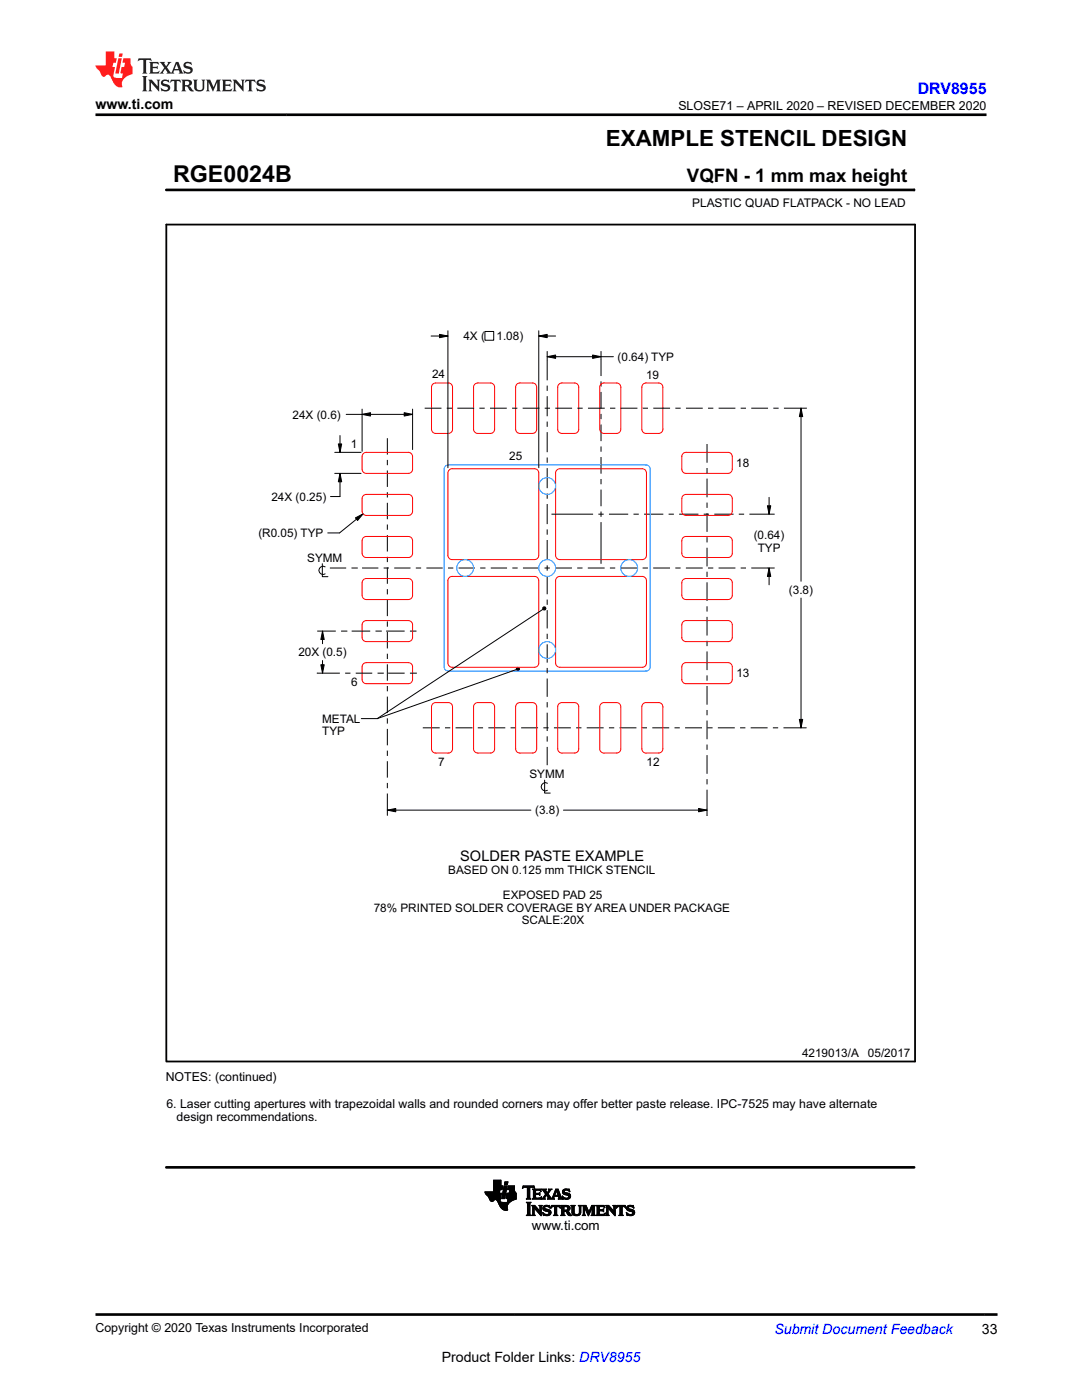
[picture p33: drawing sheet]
<svg xmlns="http://www.w3.org/2000/svg" width="216mm" height="279mm" viewBox="0 0 216 279" stroke-linecap="round" stroke-linejoin="round" font-family="sans-serif">
<defs><g id="words">
<text font-size="4.6" x="34.5" y="36.2">RGE0024B</text>
<text font-size="4.5" x="120.9" y="29.1">EXAMPLE STENCIL DESIGN</text>
<text font-size="3.7" x="137.1" y="36.2">VQFN - 1 mm max height</text>
<text font-size="3.2" fill="#00f" x="183.1" y="18.7">DRV8955</text>
<text font-size="2.9" x="91.8" y="171.7">SOLDER PASTE EXAMPLE</text>
<g font-size="2.8">
<text x="19" y="21.8">www.ti.com</text>
<text x="195.9" y="266.1">33</text>
<text x="88.1" y="271.7">Product Folder Links: DRV8955</text>
</g>
<text font-size="2.8" fill="#00f" x="154.5" y="266.2">Submit Document Feedback</text>
<text font-size="2.7" x="106.2" y="245.5">www.ti.com</text>
<g font-size="2.5">
<text x="135.4" y="21.9">SLOSE71 – APRIL 2020 – REVISED DECEMBER 2020</text>
<text x="33.1" y="215.8">NOTES: (continued)</text>
<text x="33.2" y="221">6. Laser cutting apertures with trapezoidal walls and rounded corners may offer better paste release. IPC-7525 may have alternate</text>
<text x="35.2" y="223.7">design recommendations.</text>
<text x="19" y="265.9">Copyright © 2020 Texas Instruments Incorporated</text>
</g>
<text font-size="2.4" x="138.1" y="41.3">PLASTIC QUAD FLATPACK - NO LEAD</text>
<g font-size="2.3">
<text x="92.5" y="67.9">4X (</text>
<text x="99.1" y="67.9">1.08)</text>
<text x="86.2" y="75.5">24</text>
<text x="123.2" y="72">(0.64) TYP</text>
<text x="128.9" y="75.6">19</text>
<text x="58.4" y="83.5">24X (0.6)</text>
<text x="70" y="89.3">1</text>
<text x="101.6" y="91.9">25</text>
<text x="146.9" y="93.3">18</text>
<text x="54.2" y="99.9">24X (0.25)</text>
<text x="51.6" y="107.2">(R0.05) TYP</text>
<text x="150.4" y="107.6">(0.64)</text>
<text x="61.3" y="112.2">SYMM</text>
<text x="151.2" y="110.1">TYP</text>
<text x="157.4" y="118.5">(3.8)</text>
<text x="59.5" y="131">20X (0.5)</text>
<text x="70.1" y="137">6</text>
<text x="146.9" y="135.2">13</text>
<text x="64.3" y="144.3">METAL</text>
<text x="64.3" y="146.8">TYP</text>
<text x="87.5" y="152.8">7</text>
<text x="105.6" y="155.3">SYMM</text>
<text x="129" y="152.8">12</text>
<text x="106.8" y="162.5">(3.8)</text>
<text x="89.4" y="174.4">BASED ON 0.125 mm THICK STENCIL</text>
<text x="100.3" y="179.4">EXPOSED PAD 25</text>
<text x="74.6" y="181.9">78% PRINTED SOLDER COVERAGE BY AREA UNDER PACKAGE</text>
<text x="104.1" y="184.5">SCALE:20X</text>
<text x="160" y="211">4219013/A</text>
<text x="173.2" y="211">05/2017</text>
</g>
</g></defs>
<g fill="none" stroke="#000" stroke-width=".2">
<path d="M33.2 37.9h149.2M182.4 37.7v.4M86 67.1h3.4M87.7 66.7l1.7 .4-1.7 .3zM89.4 66v27.3M96.8 66.2h1.7v1.7h-1.7zM107.5 67.1l1.7-.4v.7zM107.5 66v27.3M107.5 67.1h3.4M109.2 71.2l1.7-.3v.6zM109.2 70.1v5.8M109.2 77v1"/>
<path d="M109.2 79.1v4M109.2 71.2h13.2M118.2 70.9l1.7 .3-1.7 .3zM119.9 70.1v4.9M119.9 76.1v1.1M119.9 78.2v3.3M66.8 94.5h5.2M66.8 90.3h5.2M67.5 88.6h.7l-.4 1.7zM67.8 94.5l.4 1.7h-.7zM67.8 86.9v3.4M67.8 94.5v4.6h-1.9"/>
<path d="M69.1 82.7h13.2M72.3 82.7l1.6-.3v.6zM72.3 81.6v8.5M77.3 87.4v3.3M77.3 91.8v1M77.3 93.9v3.3M77.3 98.2v1.1M80.6 82.4l1.7 .3-1.7 .3zM82.3 81.6v8.1M84.7 81.5h3.4M89.1 81.5h1.1M91.3 81.5h3.3"/>
<path d="M95.7 81.5h1M97.8 81.5h3.3M102.2 81.5h1M104.3 81.5h3.3M108.7 81.5h1.1M109.2 84.1v1.1M109.2 86.2v4M109.2 91.3v1.1M109.2 93.4v4M109.2 98.5v1M110.8 81.5h3.4M115.2 81.5h1.1"/>
<path d="M117.3 81.5h3.4M119.9 82.6v1.1M119.9 84.7v3.3M119.9 89.1v1.1M119.9 91.2v3.3M119.9 95.6v1M119.9 97.7v3.3M121.7 81.5h1.1M123.8 81.5h3.4M128.2 81.5h1.1M130.4 81.5h3.3M134.8 81.5h1"/>
<path d="M136.9 81.5h3.3M141.1 88.6v3.7M141.1 93.4v1.1M141.1 95.5v3.7M141.3 81.5h1M143.4 81.5h3.3M147.8 81.5h1.1M149.9 81.5h3.4M153.5 99.3v3.3M154.3 81.5h1.1M156.4 81.5h4.6M159.8 81.5l.4 1.6h-.7z"/>
<path d="M159.8 81.5v34.5M64.3 112.5v2.6h1.1M64.9 113.1a.82 .82 0 0 0-1.3 .7 .82 .82 0 0 0 1.3 .7M65.8 113.4h3.3M70.1 113.4h1.1M70.9 103.4l1.5-.8-1.1 1.3zM71.2 113.4h.1M72.2 113.4h3.3M72.4 102.6l-4.6 3.8h-2.4M76.6 113.4h1M77.3 100.3v3.3M77.3 104.7v1"/>
<path d="M77.3 106.8v3.3M77.3 111.1v1.1M77.3 113.2v3.3M77.3 117.6v1M77.3 119.7v3.3M78.7 113.4h3.2M83 113.4h1M85.1 113.4h3.2M89.4 113.4h1.1M91.5 113.4h3.3M95.8 113.4h1.1M97.9 113.4h3.3"/>
<path d="M102.2 113.4h1.1M104.3 113.4h3.3M108.7 113.4h1M109.2 100.6v4M109.2 105.7v1M109.2 107.8v4M109.2 112.8v1.1M109.2 114.9v3.7M109.2 119.7v1M110 102.6h8.3M110.8 113.4h3.3M115.2 113.4h1"/>
<path d="M117.3 113.4h3.3M119.4 102.6h1.1M119.9 102.1v1M119.9 104.2v8.3M121.5 102.6h3.8M121.7 113.4h1.1M123.8 113.4h3.4M126.4 102.6h1.1M128.2 113.4h1.1M128.5 102.6h3.9M130.3 113.4h3.4M133.4 102.6h1.1"/>
<path d="M134.7 113.4h1.1M135.5 102.6h3.9M136.9 113.4h3.3M140.4 102.6h1.1M141.1 100.3v1.1M141.1 102.4v3.7M141.1 107.2v1.1M141.1 109.3v3.7M141.1 114.1v1.1M141.1 116.2v3.7M141.3 113.4h1M142.5 102.6h3.9"/>
<path d="M143.4 113.4h3.3M147.4 102.6h1.1M147.8 113.4h1.1M149.5 102.6h5M149.9 113.4h4.6M153.1 100.9h.7l-.3 1.7zM153.5 113.4l.3 1.6h-.7zM153.5 113.4v3.3M159.8 119.4v25.9M63.2 134.3h4.6M63.3 125.9h3.7M64 132.7h.7l-.3 1.6z"/>
<path d="M64.4 125.9l.3 1.7h-.7zM64.4 125.9v2.6M64.4 131.8v2.5M68.1 125.9h1M68.9 134.3h1M69.1 125.9h.1M70.2 125.9h3.7M71 134.3h3.3M74.9 125.9h1.1M75.3 134.3h1.1M76 125.9h.1M76.4 134.3h.1"/>
<path d="M77 125.9h3.7M77.3 124v1.1M77.3 126.1v3.3M77.3 130.5v1M77.3 132.6v3.3M77.3 136.9v1.1M77.3 139v3.3M77.4 134.3h3.3M81.8 134.3h1.4M81.8 125.9h1.3M103 133.6l-27.7 9.8M103 133.4l.3-.2 .3 .1 .1 .2-.1 .3h-.3l-.3-.1z"/>
<path d="M108.3 121.3l.2-.2 .3 .1 .1 .2-.1 .3-.3 .1-.2-.2zM108.3 121.6l-33 21.8M109.2 121.8v3.6M109.2 126.5v1M109.2 128.6v3.6M109.2 133.3v1.1M109.2 135.4v3.7M141.1 121v1.1M141.1 123.1v3.7M141.1 127.9v1M141.1 130v3.7M141.1 134.8v1"/>
<path d="M141.1 136.9v3.7M72.1 143.4h3.2M77.3 143.4v1M77.3 145.5v3.2M77.3 149.8v1.1M77.3 151.9v3.3M77.3 156.2v1.1M77.3 158.4v4.3M84.4 145.3h3.3M88.8 145.3h1M90.9 145.3h3.4M95.3 145.3h1.1"/>
<path d="M97.4 145.3h3.4M101.9 145.3h1M104 145.3h3.4M108.4 145.3h1.1M108.7 155.7v2.6h1.1M109.2 140.1v1.1M109.2 142.2v3.7M109.2 146.9v1.1M109.2 149.1v3.6M109.2 156.3a.82 .82 0 0 0-1.2 .7 .82 .82 0 0 0 1.2 .7M110.5 145.3h3.4M115 145.3h1"/>
<path d="M117.1 145.3h3.3M121.5 145.3h1.1M123.6 145.3h3.4M128 145.3h1.1M130.2 145.3h3.3M134.6 145.3h1M136.7 145.3h3.4M141.1 141.7v1M141.1 143.8v3.7M141.1 148.6v1M141.1 150.7v3.7M141.1 155.5v1"/>
<path d="M141.1 157.6v5.3M141.1 145.3h1.1M143.2 145.3h3.4M147.7 145.3h1M149.8 145.3h3.4M154.2 145.3h1.1M156.3 145.3h4.6M159.5 143.6h.7l-.4 1.7zM77.3 161.7l1.7-.4v.7zM77.3 161.7h28.6M112.4 161.7h28.7M139.4 161.3l1.7 .4-1.7 .3z"/>
<path d="M96.8 237.9h2.9M96.8 238h2.9M96.8 238h2.8M96.8 238.1h2.8M96.9 238.2l3.1-.1-.2 1.1M96.9 238.2h3.1M96.9 238.3h3.1M97 238.4h3M97.1 238.4h2.9M97.1 238.5h2.9M97.2 238.6h2.8M97.3 238.6h2.7"/>
<path d="M97.3 238.7h2.6M97.4 238.8h2.5M97.5 238.8h2.4M97.5 238.9h2.4M97.5 239h2.4M97.6 239h2.3M97.6 239.1h2.3M97.6 239.2h2.2M97.7 239.2h2.1M97.7 239.3h2.1M97.7 239.4h2.1M97.7 239.4h1"/>
<path d="M97.8 239.5h.8M97.8 239.6h.7M97.9 239.6h.6M97.9 239.7h.5M98.1 239.8h.2M98.5 237.8h1.2M98.5 237.7h1.2M98.5 237.6h1.2M98.5 237.5h1.3M98.5 236.6l1.8 .1-.1 .7h-1.7M98.5 237.4h1.7M98.5 237.3h1.7"/>
<path d="M98.5 237.2h1.7M98.5 237.1h1.8M98.5 237h1.8M98.5 236.9h1.8M98.5 236.8h1.8M98.5 236.7h1.8M98.5 236.6h1.5M98.5 236.5h1.5M98.5 236.4h1.5M98.5 236.3h1.5M98.5 236.2h1.5M98.5 236.1h1.5"/>
<path d="M98.5 236h1.5M98.5 235.9h1.5M98.5 235.8h1.5M98.5 235.7h1.5M98.5 235.6h1.5M99 239.4h.8M99.1 239.5h.7M99.2 239.6h.6M99.3 239.7h.5M99.3 239.8h.5M99.3 239.8h.6M99.4 239.9h.6"/>
<path d="M99.4 240h1M99.7 237.8l-2.9 .1 .1 .3 .6 .7 .4 .8 .4 .1 .4-.4 .4 .1 .8 1.5 .6 .5h.8l-.1-.7 .3-.6 .6-.5 .9-.4M99.8 237.4l-.2 .7M99.8 239.2v.6l.6 .2h.8l.2-.8M100 236.7v-1.2h-1.5v2.4M100.1 239.2h.6M100.1 239.1h.6M100.1 239h.6M100.2 239h.5M100.2 238.9h.5M100.2 238.8h.6M100.2 238.7h.6"/>
<path d="M100.2 238.6h.6M100.2 238.5h.6M100.3 238.4h.5M100.3 238.4h.6M100.3 238.3h.6M100.3 238.2h.6M100.3 238.1h.6M100.3 238h.6M100.4 237.9h.5M100.4 237.8h.6M100.4 237.7h.6M100.4 237.6h.6"/>
<path d="M100.4 237.5h.6M100.5 237.4h.5M100.5 237.4h.6M100.5 237.3h.6M100.5 237.2h.6M100.5 237.1h.6M100.5 237h.6M100.6 236.9h.5M100.6 236.8h.6M100.6 236.7h.6M100.6 236.7h.6l-.5 2.5h-.6zM100.7 236.4h.5"/>
<path d="M100.7 236.3h.6M100.7 236.2h.6M100.7 236.1h.6M100.7 236h.6M100.8 235.9h.5M100.8 235.9h.5l-.1 .5h-.5zM101 239.1h2M101 239h2M101 239.2h2M101 238.9h2M101 238.9v.3h.4M101 238.8h2"/>
<path d="M101 238.7h2M101.1 238.6h1.9M101.1 238.5h1.9M101.1 238.4h1.9M101.1 238.3h1.9M101.1 238.2h1.9M101.2 240h.5M101.2 239.9h.6M101.2 239.8h.6M101.3 239.8h.6M101.3 239.7h.7M101.3 239.6h.9"/>
<path d="M101.3 239.6h1M101.3 237.4h1.4M101.3 239.5h1.1M101.3 237.3h1.4M101.3 239.4h1.3M101.3 237.2h1.4M101.3 239.4h1.5M101.4 239.3h1.6M101.4 237.1h1.3M101.4 239.2h1.6M101.4 237h1.3M101.4 236.9h1.3"/>
<path d="M101.4 236.8h1.3M101.4 236.7h1.3M101.6 238.1h1.4M101.6 238h1.3M101.6 238h1.2M101.6 237.9h1.2M101.6 237.8h1.1M101.7 237.8h1M101.7 237.7h1M101.7 237.6h1M101.7 237.5h1M101.7 237.4l-.1 .7"/>
<path d="M102.7 237.4h-1.4l.1-.7h1.3v.9l.3 .5v1.2M103 238.2h-1.9l-.1 .7M104.2 237.1h.2M104.3 237h.2M104.3 236.9h2.3M104.3 236.8h2.3M104.4 236.7h2.2M105 239.3h.9M105.2 239.2h.5M105.2 237h.5M105.2 239.1h.5M105.2 237.1v-.1h-.4l-.6 .2 .2-.5h2.1l.2 .5-.5-.2h-.4l-.1 .1"/>
<path d="M105.2 239l-.2 .3M105.2 239h.5M105.2 238.9h.5M105.2 238.8h.5M105.2 238.7h.5M105.2 238.6h.5M105.2 238.5h.5M105.2 238.4h.5M105.2 238.3h.5M105.2 238.2h.5M105.2 238.1h.5M105.2 238h.5"/>
<path d="M105.2 237.9h.5M105.2 237.8h.5M105.2 237.7h.5M105.2 237.6h.5M105.2 237.5h.5M105.2 237.4h.5M105.2 237.3h.5M105.2 237.2h.5M105.2 237.1h.5M105.2 237.1v1.9M105.7 239l.2 .3M105.7 237.1v1.9"/>
<path d="M106.2 239.3h1.7M106.3 237.4h1.6M106.4 239.2h1.6M106.4 237.5h1.5M106.4 239.1h.5M106.4 237.6h.5M106.4 237.6l-.2-.3h1.6l.2 .5-.5-.3h-.5l-.1 .2M106.4 239l-.2 .3M106.4 238.1h1.1l.2-.1v.5l-.2-.1h-1.1M106.4 239h.5M106.4 238.9h.5M106.4 238.8h.5"/>
<path d="M106.4 238.7h.5M106.4 238.6h.5M106.4 238.5h.5M106.4 238.3h1.3M106.4 238.2h1.3M106.4 238h.5M106.4 237.9h.5M106.4 237.8h.5M106.4 237.7h.5M106.4 237.6v1.4M106.5 237h.2M106.6 237.1h.1"/>
<path d="M106.9 238.4v.7h.8l.3-.3-.1 .5h-1.7M106.9 237.7v.4M107.5 238.1h.2M107.6 238.4h.1M107.6 239.1h.4M107.6 238h.1M107.6 238.5h.1M107.6 237.6h.3M107.8 237.7h.2M107.9 239h.1M107.9 237.8h.1M108 238.9h.1"/>
<path d="M108 239.3h.8M108.1 237.4h.8M108.2 239.2h.4M108.3 237.5h.6M108.3 239.1h.4M108.4 237.6h.5M108.4 239l-.4 .3M108.4 239h.3M108.4 237.7h.5M108.5 238.9h.3M108.5 237.8h.5M108.5 238.8h.3"/>
<path d="M108.6 237.9h.5M108.6 238.7h.3M108.7 238.6h.3M108.7 238h.8M108.7 238.5h.8M108.8 238.1h.6M108.8 239.3l-.2-.2 .4-.6 .4 .6-.1 .2M108.8 238.4h.7M108.8 238.2h.6M108.9 238.3h.5M109.1 238.6h.5M109.2 238.7h.5"/>
<path d="M109.2 238.8h.5M109.3 239.3h1.3M109.3 237.9h.3M109.3 238.9h.5M109.4 238.2l.7-.9h-.7l.2 .2-.4 .6-.3-.6 .1-.2h-.9l.8 1-.5 .7M109.4 238.2l.6 1 .3-.3M109.4 239h.5M109.4 237.8h.3M109.4 239.1h.5M109.4 239.2h.6M109.5 237.7h.3M109.5 237.4h.6"/>
<path d="M109.5 237.6h.3M109.6 237.5h.3M110.1 239.2h.4M110.2 239.1h.3M110.2 239h.3M110.3 238.9l.6-1.6h.5l.6 1.8 .3 .2M110.3 238.9h.3M110.3 238.8h.3M110.4 238.7h1.5M110.4 238.6h1.5M110.4 238.5h.3M110.5 238.4h.2"/>
<path d="M110.5 238.3h.3M110.5 238.2h.3M110.6 238.1h.2M110.6 238h.3M110.6 237.9h.3M110.7 237.9h.3M110.7 237.8h.3M110.8 237.7h.7M110.8 237.6h.7M110.8 237.5h.6M110.9 237.4h.5M111 237.6l.4 .9h-.7z"/>
<path d="M111.1 237.8h.4M111.1 237.9h.5M111.2 238h.4M111.2 238.1h.5M111.2 238.2h.5M111.3 238.3h.5M111.3 238.4h.5M111.3 238.5h.5M111.4 239.3h.9M111.4 238.8h.5M111.5 238.9h.5M111.5 239h.5"/>
<path d="M111.5 239l-.1-.2h-.8l-.1 .3 .1 .2M111.5 239l-.1 .3M111.5 239.2h.6M111.5 239.1h.5M112.2 238.8h.1M112.2 238.7h.1M112.2 238.9h.2M112.2 237.9h.4M112.2 237.9h.5M112.2 237.8h.4M112.2 239h.4M112.3 238h.7"/>
<path d="M112.3 237.7h.3M112.3 239.1h.5M112.3 238.1h1.1M112.3 239.2h1.4M112.3 237.6h.4M112.3 239.3h.2M112.4 238.2h1.2M112.4 237.5h1.2M112.5 238.3h1.2M112.5 237.4h1.1M112.6 239.3h.9M112.7 238.4h1.1"/>
<path d="M112.7 237.3h.5M112.9 239.4h.3M113.1 238.5h.7M113.1 238.5l.4 .3-.3 .3-.5-.1-.5-.3M113.3 239.1h.4M113.3 237.6h.4M113.4 238.6h.5M113.4 239h.4M113.4 238.7h.5M113.5 238.9h.3M113.5 237.7h.2M113.5 238.8h.4"/>
<path d="M113.6 237.8h.1M113.7 237.9h.1M113.7 237.9l-.6-.4-.4 .1-.1 .2 .1 .2 1.1 .4v.5l-.2 .3-1.3 .1-.1-.6M113.7 237.9l-.1-.6h-.8l-.5 .2-.1 .4 .1 .3 .8 .3M99.4 240h2.2M99.5 240.1h2.1M99.5 240.2h2M99.5 240.2h1.9M99.6 240.3h1.8M99.6 240.4h1.8M99.6 240.4h1.7M99.7 240.5h1.6"/>
<path d="M99.7 240.6h1.6M99.7 240.6h1.5M99.8 240.7h1.4M99.8 240.8h1.4M99.9 240.9h1.3M99.9 241h1.3M100 241h1.2M100 241.1h1.2M100.1 241.2h1.1M100.2 241.2h1M100.2 241.3h1.1M100.3 241.4h1"/>
<path d="M100.4 241.4h.9M100.6 241.5h.7M100.9 241.6h.1M105 242.5l.3-.2-.1-2.1-.2-.3h1l-.3 .4v2l.3 .2M105 242.6h1M105.1 240h.8M105.2 242.5h.6M105.2 240.1h.6M105.2 242.4h.5M105.2 240.2h.5M105.3 242.3h.4M105.3 242.2h.4"/>
<path d="M105.3 242.1h.4M105.3 242h.4M105.3 241.9h.4M105.3 241.8h.4M105.3 241.7h.4M105.3 241.6h.4M105.3 241.5h.4M105.3 241.4h.4M105.3 241.3h.4M105.3 241.2h.4M105.3 241.1h.4M105.3 241h.4"/>
<path d="M105.3 240.9h.4M105.3 240.8h.4M105.3 240.7h.4M105.3 240.6h.4M105.3 240.5h.4M105.3 240.4h.4M105.3 240.3h.4M106 242.5h-1M106.1 242.6h.7M106.1 240.6h.6M106.2 240.7h.6M106.3 242.5h.3"/>
<path d="M106.3 240.8h.6M106.3 242.4h.3M106.3 240.9h.7M106.3 242.3h.3M106.3 242.2h.3M106.3 242.1h.3M106.3 242h.3M106.3 241.9h.3M106.3 241.8h.3M106.3 241.7h.3M106.3 241.6h.3M106.3 241.5h.3"/>
<path d="M106.3 241.4h.3M106.3 241.3h.3M106.3 241.2h.3M106.3 241.1h.3M106.3 241.1h.8M106.3 241h.8M106.6 241.1h.6M106.7 241.2h.6M106.8 242.5h-.7M106.8 241.3h.6M106.9 241.4h.6M107 241.5h.6"/>
<path d="M107.1 241.6h.5M107.1 241.7h.9M107.2 241.8h.8M107.3 241.9h.7M107.4 242h.6M107.5 242.1h.5M107.6 242.2h.4M107.6 240.6h.6M107.6 242.3h.4M107.7 240.7h.4M107.7 242.4h.3M107.7 240.8h.3"/>
<path d="M107.7 241.7l-1-1.1h-.6l.2 .3v1.4l-.2 .2M107.7 241.7h.1M107.7 240.9h.3M107.7 241.7v-.9l-.1-.2h.6l-.2 .3v1.7l-1.4-1.5v1.2l.2 .2M107.7 241.6h.3M107.7 241.5h.3M107.7 241.4h.3M107.7 241.3h.3M107.7 241.2h.3M107.7 241.1h.3M107.7 241h.3M107.8 242.5h.2"/>
<path d="M107.9 242.6h.1M108.3 242l.1 .6 .2-.1 .5 .1 .6-.1 .2-.5M108.3 242h.1M108.3 242.1h.1M108.3 242.2h.2M108.3 241.1h.4M108.3 241.2h.5M108.3 242.3h.4M108.3 241h.4M108.3 241.3h.9M108.4 242.4h.6M108.4 240.9h.4"/>
<path d="M108.4 242.5h1.3M108.4 241.4h1.1M108.4 242.6h.1M108.4 240.8h1.3M108.5 241.5h1.2M108.5 240.7h1.2M108.6 241.6h1.2M108.7 242.6h.9M108.7 240.6h.6M108.9 241.7l-.5-.3v-.6l.4-.2h.9l.1 .5-.7-.3-.3 .1-.1 .2 1 .4 .2 .5M108.9 241.7l.6 .2v.4l-.6 .1-.6-.4M108.9 241.7h1"/>
<path d="M109.2 242.4h.6M109.3 241.8h.6M109.4 240.9h.3M109.5 242.3h.4M109.5 241.9h.4M109.5 242.2h.4M109.5 242h.4M109.5 242.1h.4M109.6 240.6h.1M109.6 241h.2M109.7 241.1h.1M109.9 241.1h.1"/>
<path d="M109.9 241h.2M110 240.9h.2M110 240.8h1.7M110 240.7h1.7M110.1 240.6h1.6M110.4 242.6h.9M110.6 242.5h.5M110.6 242.4h.5M110.6 240.9h.5M110.7 240.9l-.4-.1-.4 .3 .2-.5h1.6l.1 .5-.4-.3h-.3v.1M110.7 240.9l-.1 1.5-.2 .1M110.7 242.3h.4"/>
<path d="M110.7 242.2h.4M110.7 242.1h.4M110.7 242h.4M110.7 241.9h.4M110.7 241.8h.4M110.7 241.7h.4M110.7 241.6h.4M110.7 241.5h.4M110.7 241.4h.4M110.7 241.3h.4M110.7 241.2h.4M110.7 241.1h.4"/>
<path d="M110.7 241h.4M111.1 240.9v1.5l.2 .1M111.3 242.5h-.9M111.5 240.9h.3M111.7 241h.1M111.7 241.1h.1M111.9 242.5l.2-.2v-1.4l-.2-.3h1.5l.3 .2v.4l-.1 .3-.4 .2 .9 .9h-.6l-.5-.8h-.5v.6l.2 .1M111.9 242.6h.8M111.9 240.6h1.3M112 240.7h1.5M112 242.5h.6M112.1 240.8h1.5"/>
<path d="M112.1 242.4h.4M112.1 240.9h.4M112.1 242.3h.4M112.1 242.2h.4M112.1 242.1h.4M112.1 242h.4M112.1 241.9h.4M112.1 241.8h.4M112.1 241.7h1.2M112.1 241.6h1.3M112.1 241.5h1.5M112.1 241.4h.4"/>
<path d="M112.1 241.3h.4M112.1 241.2h.4M112.1 241.1h.4M112.1 241h.4M112.7 240.8l-.2 .1v.6M112.7 242.5h-.8M112.9 240.8l.3 .1 .1 .2-.1 .3-.3 .1M112.9 241.8h.5M113 241.9h.5M113.1 242h.5M113.1 242.1h.6M113.1 240.9h.6"/>
<path d="M113.2 241.4h.5M113.2 242.2h.5M113.2 242.3h.6M113.2 241h.5M113.2 241.3h.5M113.3 241.2h.4M113.3 241.1h.4M113.3 242.4h.5M113.4 242.5h.6M113.5 242.6h.6M113.9 240.6h.9M114 240.7h.6"/>
<path d="M114.1 240.8h.5M114.1 240.9h.5M114.1 241.9h.5M114.1 241.8h.5M114.1 241.7h.5M114.1 241.6h.5M114.1 241.5h.5M114.1 241.4h.5M114.1 241.3h.5M114.1 241.2h.5M114.1 241.1h.5M114.1 241h.5"/>
<path d="M114.1 242h.5M114.1 242.1h.5M114.2 242.2h.4M114.2 242.3h.5M114.3 242.4h.6M114.4 242.5h1.3M114.6 241.9l.1 .4 .4 .1 .4-.1 .1-.4M114.6 241.9v-1.1l.2-.2h-.9l.2 .2v1.3l.3 .4 .5 .1h.6l.3-.3 .1-.4M114.6 242.6h.9M115.3 242.4h.5M115.4 240.6h.7M115.5 242.3h.3"/>
<path d="M115.5 240.7h.5M115.6 242.2h.3M115.6 242.1h.3M115.6 240.8h.3M115.6 242h.3M115.6 240.9h.3M115.6 241.9v-1.1l-.2-.2h.7l-.2 .2v1.1M115.6 241.9h.3M115.6 241.8h.3M115.6 241.7h.3M115.6 241.6h.3M115.6 241.5h.3"/>
<path d="M115.6 241.4h.3M115.6 241.3h.3M115.6 241.2h.3M115.6 241.1h.3M115.6 241h.3M116.2 242.5l.2-.2v-1.5l-.2-.2h.7l.6 1.3 .6-1.3h.7l-.2 .3v1.4l.2 .2M116.2 242.6h.6M116.2 240.6h.7M116.3 240.7h.7M116.3 242.5h.4M116.4 240.8h.6M116.4 242.4h.3"/>
<path d="M116.4 240.9h.7M116.4 242.3h.2M116.4 242.2h.2M116.4 242.1h.2M116.4 242h.2M116.4 241.9h.2M116.4 241.8h.2M116.4 241.7h.2M116.4 241.6h.2M116.4 241.5h.2M116.4 241.4h.2M116.4 241.3h.2"/>
<path d="M116.4 241.2h.2M116.4 241.1h.2M116.4 241.1h.7M116.4 241h.7M116.7 241.1h.5M116.8 241.2h.4M116.8 241.3h.5M116.8 242.5h-.6M116.8 241.4h.5M116.9 241.5h.5M116.9 241.6h.5M117 241.7h.4"/>
<path d="M117 241.8h.5M117.1 241.9h.7M117.1 242h.6M117.1 242.1h.6M117.2 242.2h.4M117.2 242.3h.4M117.3 242.4h.3M117.3 242.5h.2M117.3 242.6h.2M117.5 241.8h.3M117.6 241.7h.2M117.6 241.6h.3"/>
<path d="M117.7 241.5h.2M117.7 241.4h.3M117.7 241.3h.3M117.8 241.2h.2M117.8 241.1h.3M117.9 241.1h.7M117.9 241h.7M118 240.9h.6M118 242.5l.1-.2 .1-1.3-.8 1.6-.8-1.6 .1 1.3 .1 .2M118 242.6h.8M118 240.8h.6M118 240.7h.7"/>
<path d="M118.1 240.6h.7M118.1 242.5h.6M118.1 242.4h.5M118.2 242.3h.4M118.2 242.2h.4M118.2 242.1h.4M118.2 242h.4M118.2 241.9h.4M118.2 241.8h.4M118.2 241.7h.4M118.2 241.6h.4M118.2 241.5h.4"/>
<path d="M118.2 241.4h.4M118.2 241.3h.4M118.2 241.2h.4M118.2 241.1h.4M118.8 242.5h-.8M119 242.6h1.6M119 240.6h1.6M119.1 240.7h1.5M119.1 242.5h1.6M119.1 240.8h1.5M119.1 242.4h1.6M119.2 240.9h.4"/>
<path d="M119.2 242.3h.4M119.2 242.2h.4M119.2 242.1h.4M119.2 242h.4M119.2 241.9h.4M119.2 241.8h.4M119.2 241.7h.4M119.2 241.6h1.3M119.2 241.5h1.3M119.2 241.4h1.3M119.2 241.3h.4M119.2 241.2h.4"/>
<path d="M119.2 241.1h.4M119.2 241h.4M119.6 240.9v.5h.6l.3-.2v.6l-.3-.1-.6-.1v.7h.8l.4-.2M119.8 240.8l-.2 .1M120.1 240.8l.6 .3M120.3 241.7h.2M120.3 241.3h.2M120.4 241.8h.1M120.4 240.9h.3M120.6 242.3h.1M120.6 241h.1M120.7 241.1h.1"/>
<path d="M120.7 241.1l-.2-.5h-1.5l.2 .2v1.5l-.2 .2M120.7 242.2h.1M120.8 242.1h.1M120.8 242.1l-.2 .5-1.6-.1M120.9 242.6h.6M120.9 240.6h.6M121 240.7h.6M121 242.5h.4M121 240.8h.6M121 242.4h.3M121.1 240.9h.6M121.1 242.3h.2"/>
<path d="M121.1 242.2h.2M121.1 242.1h.2M121.1 242h.2M121.1 241.9h.2M121.1 241.8h.2M121.1 241.7h.2M121.1 241.6h.2M121.1 241.5h.2M121.1 241.4h.2M121.1 241.3h.2M121.1 241.2h.2M121.1 241.1h.2"/>
<path d="M121.1 241.1h.8M121.1 241h.7M121.3 241.1v1.2l.2 .2M121.3 241.1h.1M121.3 241.1l1.5 1.5v-1.7l.1-.3h-.6l.2 .2v.9M121.4 241.1h.6M121.5 241.2h.6M121.5 242.5h-.6M121.6 241.3h.5M121.6 241.4h.6M121.7 241.5h.6M121.8 241.6h.6"/>
<path d="M121.9 241.7h.9M122 241.8h.8M122.1 241.9h.7M122.1 242h.7M122.2 242.1h.6M122.3 242.2h.5M122.3 240.6h.6M122.4 242.3h.4M122.4 240.7h.4M122.5 242.4h.3M122.5 240.8h.3M122.5 241.7l-1-1.1h-.6l.2 .3v1.4l-.2 .2"/>
<path d="M122.5 241.7h.1M122.5 240.9h.3M122.5 241.6h.3M122.5 241.5h.3M122.5 241.4h.3M122.5 241.3h.3M122.5 241.2h.3M122.5 241.1h.3M122.5 241h.3M122.5 242.5h.3M122.6 242.6h.2M123 241.1h.1"/>
<path d="M123 241h.1M123 240.9h.3M123.1 240.8h1.7M123.1 240.7h1.7M123.1 240.6h1.6M123.5 242.6h.9M123.7 242.5h.5M123.7 242.4h.4M123.7 240.9h.4M123.7 240.9v-.1h-.3l-.4 .3 .1-.5h1.6l.2 .5-.4-.3h-.3l-.1 .1M123.7 240.9v1.5l-.2 .1M123.7 242.3h.4"/>
<path d="M123.7 242.2h.4M123.7 242.1h.4M123.7 242h.4M123.7 241.9h.4M123.7 241.8h.4M123.7 241.7h.4M123.7 241.6h.4M123.7 241.5h.4M123.7 241.4h.4M123.7 241.3h.4M123.7 241.2h.4M123.7 241.1h.4"/>
<path d="M123.7 241h.4M124.1 240.9v1.5l.3 .1M124.4 242.5h-.9M124.6 240.9h.2M124.7 241h.2M124.8 241.1h.1M125 242l.6 .4 .6-.2v-.3l-.9-.3-.3-.3 .2-.6 .6-.2 .6 .1 .1 .5-.8-.3-.3 .1v.3l1 .3 .2 .5M125 242l.1 .6 .2-.1 .5 .1 .6-.1 .2-.5M125 242h.1M125 242.1h.1M125 242.2h.2M125 241.1h.4"/>
<path d="M125 241.2h.5M125 242.3h.4M125 241h.4M125 241.3h.9M125.1 242.4h.6M125.1 240.9h.4M125.1 242.5h1.3M125.1 241.4h1.1M125.1 242.6h.1M125.1 240.8h1.3M125.2 241.5h1.2M125.2 240.7h1.2"/>
<path d="M125.3 241.6h1.2M125.4 242.6h.9M125.4 240.6h.6M125.6 241.7h1M125.9 242.4h.6M126 241.8h.6M126.1 240.9h.3M126.2 242.3h.4M126.2 241.9h.4M126.2 242.2h.4M126.2 242h.4M126.2 242.1h.4"/>
<path d="M126.3 240.6h.1M126.3 241h.2M126.4 241.1h.1"/>
</g>
<g fill="#000">
<path d="M87.7 66.7l1.7 .4-1.7 .3zM107.5 67.1l1.7-.4v.7zM109.2 71.2l1.7-.3v.6zM118.2 70.9l1.7 .3-1.7 .3zM67.8 94.5l.4 1.7h-.7zM67.5 88.6h.7l-.4 1.7zM72.3 82.7l1.6-.3v.6zM80.6 82.4l1.7 .3-1.7 .3zM159.8 81.5l.4 1.6h-.7zM70.9 103.4l1.5-.8-1.1 1.3zM153.5 113.4l.3 1.6h-.7zM153.1 100.9h.7l-.3 1.7z"/>
<path d="M64.4 125.9l.3 1.7h-.7zM64 132.7h.7l-.3 1.6zM103 133.4l.3-.2 .3 .1 .1 .2-.1 .3h-.3l-.3-.1zM108.3 121.3l.2-.2 .3 .1 .1 .2-.1 .3-.3 .1-.2-.2zM159.5 143.6h.7l-.4 1.7zM77.3 161.7l1.7-.4v.7zM139.4 161.3l1.7 .4-1.7 .3z"/>
</g>
<path d="M33.2 44.8h149.4v167h-149.4z" fill="none" stroke="#000" stroke-width=".36"/>
<path d="M33.2 37.9h149.2M33.2 233h149.2" fill="none" stroke="#000" stroke-width=".53"/>
<g fill="none" stroke="#f00" stroke-width=".2">
<path d="M86.3 76.7l.6-.3h2.6a.84 .84 0 0 1 .8 .9v8.4a.84 .84 0 0 1-.8 .8h-2.6a.84 .84 0 0 1-.8-.8v-8.4zM94.7 76.7l.6-.3h2.6a.84 .84 0 0 1 .8 .9v8.4a.84 .84 0 0 1-.8 .8h-2.6a.84 .84 0 0 1-.8-.8v-8.4zM103.1 76.7l.6-.3h2.5a.84 .84 0 0 1 .9 .9v8.4a.84 .84 0 0 1-.9 .8h-2.5a.84 .84 0 0 1-.8-.8v-8.4zM111.5 76.7l.6-.3h2.5a.84 .84 0 0 1 .9 .9v8.4a.84 .84 0 0 1-.9 .8h-2.5a.84 .84 0 0 1-.8-.8v-8.4zM119.9 76.7l.6-.3h2.5a.84 .84 0 0 1 .9 .9v8.4a.84 .84 0 0 1-.9 .8h-2.5a.84 .84 0 0 1-.8-.8v-8.4zM128.3 76.7l.6-.3h2.5a.84 .84 0 0 1 .9 .9v8.4a.84 .84 0 0 1-.9 .8h-2.5a.84 .84 0 0 1-.8-.8v-8.4zM72.5 98.9l.6-.2h8.4a.84 .84 0 0 1 .8 .8v2.5a.84 .84 0 0 1-.8 .9h-8.4a.84 .84 0 0 1-.8-.9v-2.5zM72.5 90.5l.6-.2h8.4a.84 .84 0 0 1 .8 .8v2.5a.84 .84 0 0 1-.8 .9h-8.4a.84 .84 0 0 1-.8-.9v-2.5zM89.6 93.8l.6-.2h16.5a.84 .84 0 0 1 .8 .8v16.4a.84 .84 0 0 1-.8 .9h-16.5a.84 .84 0 0 1-.8-.9v-16.4zM111.1 93.8l.6-.2h16.5a.84 .84 0 0 1 .8 .8v16.4a.84 .84 0 0 1-.8 .9h-16.5a.84 .84 0 0 1-.8-.9v-16.4zM136.3 98.9l.6-.2h8.4a.84 .84 0 0 1 .8 .8v2.5a.84 .84 0 0 1-.8 .9h-8.4a.84 .84 0 0 1-.9-.9v-2.5zM136.3 90.5l.6-.2h8.4a.84 .84 0 0 1 .8 .8v2.5a.84 .84 0 0 1-.8 .9h-8.4a.84 .84 0 0 1-.9-.9v-2.5z"/>
<path d="M72.5 115.7l.6-.2h8.4a.84 .84 0 0 1 .8 .8v2.5a.84 .84 0 0 1-.8 .9h-8.4a.84 .84 0 0 1-.8-.9v-2.5zM72.5 107.3l.6-.2h8.4a.84 .84 0 0 1 .8 .8v2.5a.84 .84 0 0 1-.8 .9h-8.4a.84 .84 0 0 1-.8-.9v-2.5zM89.6 115.3l.6-.3h16.5a.84 .84 0 0 1 .8 .9v16.4a.84 .84 0 0 1-.8 .9h-16.5a.84 .84 0 0 1-.8-.9v-16.4zM111.1 115.3l.6-.3h16.5a.84 .84 0 0 1 .8 .9v16.4a.84 .84 0 0 1-.8 .9h-16.5a.84 .84 0 0 1-.8-.9v-16.4zM136.3 115.7l.6-.2h8.4a.84 .84 0 0 1 .8 .8v2.5a.84 .84 0 0 1-.8 .9h-8.4a.84 .84 0 0 1-.9-.9v-2.5zM136.3 107.3l.6-.2h8.4a.84 .84 0 0 1 .8 .8v2.5a.84 .84 0 0 1-.8 .9h-8.4a.84 .84 0 0 1-.9-.9v-2.5zM72.5 132.5l.6-.3h8.4a.84 .84 0 0 1 .8 .9v2.5a.84 .84 0 0 1-.8 .8h-8.4a.84 .84 0 0 1-.8-.8v-2.5zM72.5 124.1l.6-.2h8.4a.84 .84 0 0 1 .8 .8v2.5a.84 .84 0 0 1-.8 .8h-8.4a.84 .84 0 0 1-.8-.8v-2.5zM136.3 132.5l.6-.3h8.4a.84 .84 0 0 1 .8 .9v2.5a.84 .84 0 0 1-.8 .8h-8.4a.84 .84 0 0 1-.9-.8v-2.5zM136.3 124.1l.6-.2h8.4a.84 .84 0 0 1 .8 .8v2.5a.84 .84 0 0 1-.8 .8h-8.4a.84 .84 0 0 1-.9-.8v-2.5zM86.3 140.5l.6-.3h2.6a.84 .84 0 0 1 .8 .9v8.3a.84 .84 0 0 1-.8 .9h-2.6a.84 .84 0 0 1-.8-.9v-8.3zM94.7 140.5l.6-.3h2.6a.84 .84 0 0 1 .8 .9v8.3a.84 .84 0 0 1-.8 .9h-2.6a.84 .84 0 0 1-.8-.9v-8.3z"/>
<path d="M103.1 140.5l.6-.3h2.5a.84 .84 0 0 1 .9 .9v8.3a.84 .84 0 0 1-.9 .9h-2.5a.84 .84 0 0 1-.8-.9v-8.3zM111.5 140.5l.6-.3h2.5a.84 .84 0 0 1 .9 .9v8.3a.84 .84 0 0 1-.9 .9h-2.5a.84 .84 0 0 1-.8-.9v-8.3zM119.9 140.5l.6-.3h2.5a.84 .84 0 0 1 .9 .9v8.3a.84 .84 0 0 1-.9 .9h-2.5a.84 .84 0 0 1-.8-.9v-8.3zM128.3 140.5l.6-.3h2.5a.84 .84 0 0 1 .9 .9v8.3a.84 .84 0 0 1-.9 .9h-2.5a.84 .84 0 0 1-.8-.9v-8.3z"/>
</g>
<g fill="none" stroke="#007fff" stroke-width=".2">
<path d="M88.9 93l.6-.2h39.4a.84 .84 0 0 1 .8 .8v39.5a.84 .84 0 0 1-.8 .8h-39.4a.84 .84 0 0 1-.9-.8v-39.5z"/>
<circle cx="109.2" cy="97" r="1.68"/>
<circle cx="92.8" cy="113.4" r="1.68"/>
<circle cx="109.2" cy="113.4" r="1.68"/>
<circle cx="125.6" cy="113.4" r="1.68"/>
<circle cx="109.2" cy="129.7" r="1.68"/>
</g>
<path d="M27.7 11.6l-.2 .6 .5-.2h.6v.1v2.2l-.2 .4h1l-.2-.4v-2.2v-.1h.5l.5 .2-.1-.6zM29.8 12.4l.2 .3v1.6l-.2 .4h1.9l.1-.6a1.08 1.08 0 0 1-1.3 .2v-.7h.6l.4 .2v-.7l-.4 .2h-.6v-.5l.2-.2a1 1 0 0 1 1 .3l-.1-.5zM31.8 12.4l1 1.1-1 1.2h.9l-.2-.2 .4-.8 .5 .8-.2 .2h1.6l-.2-.2 .1-.5h1l.1 .5-.1 .2h.9l-.2-.4-.8-1.9h-.5l-1 2.1-.8-1.1 .9-1h-.8l.2 .2-.5 .6-.3-.6 .1-.2zM35.2 12.8l.4 1h-.8zM36.8 12.5a.65 .65 0 0 0-.2 .7 .65 .65 0 0 0 .6 .5l.7 .1 .1 .3a.79 .79 0 0 1-.7 .4 .79 .79 0 0 1-.7-.5l.1 .7 .2-.1a.93 .93 0 0 0 1.1 0 .93 .93 0 0 0 .4-.9 1.46 1.46 0 0 0-1.2-.6l-.1-.3a1.09 1.09 0 0 1 1.2 .2l-.2-.6-.1 .1-.6-.2zM28.4 15.2l.2 .4v2.2l-.2 .4h1l-.2-.4v-2.2l.2-.4zM29.6 15.9l.2 .4v1.5l-.2 .4h.8l-.3-.4v-1.3l1.7 1.8v-2l.2-.4h-.8l.2 .2 .1 1.1-1.2-1.3zM32.3 16a.65 .65 0 0 0-.2 .8 .65 .65 0 0 0 .7 .4l.6 .2 .1 .2a.79 .79 0 0 1-.7 .4 .79 .79 0 0 1-.7-.5l.1 .7 .2-.1a.93 .93 0 0 0 1.1 .1 .93 .93 0 0 0 .4-1 1.46 1.46 0 0 0-1.2-.5l-.1-.4a1.09 1.09 0 0 1 1.2 .2l-.2-.6-.1 .1-.6-.1zM34.1 15.9l-.1 .6a.63 .63 0 0 1 .7-.3l.1 1.6-.3 .4h1l-.2-.4v-1.6a.66 .66 0 0 1 .8 .3l-.1-.6zM36.2 15.9l.2 .4v1.5l-.2 .4h.9l-.2-.2v-.7h.5l.1 .2a.79 .79 0 0 0 1.2 .6l-1-.9a.61 .61 0 0 0 .6-.6 .61 .61 0 0 0-.5-.7zM36.9 16.2h.2a.47 .47 0 0 1 .5 .1 .47 .47 0 0 1 .1 .5l-.2 .1-.6 .1zM38.5 15.9l.2 .2a2.27 2.27 0 0 0 .4 2 1.04 1.04 0 0 0 1.7-.7v-1.3l.2-.2h-.8l.2 .4v1.1a.6 .6 0 0 1-.6 .6 .6 .6 0 0 1-.6-.6v-1.1l.3-.4zM41.1 15.9l.2 .4v1.5l-.2 .4h.7l-.2-.4v-1.4l.9 1.9 .8-1.9v1.4l-.2 .4h1l-.3-.4v-1.5l.3-.4h-.8l-.7 1.5-.7-1.5zM44.3 15.9l.2 .4v1.5l-.2 .4h1.9l.1-.6a1.09 1.09 0 0 1-1.3 .2v-.7h.6l.4 .2v-.6l-.4 .2h-.6v-.6l.2-.1a1.01 1.01 0 0 1 1 .3l-.1-.6zM46.4 15.9l.3 .4v1.5l-.3 .4h.8l-.2-.4v-1.3l1.6 1.8v-2l.2-.4h-.7l.2 .2v1.1l-1.2-1.3zM49 15.9l-.1 .6a.63 .63 0 0 1 .8-.3v1.6l-.3 .4h1l-.2-.4v-1.6a.66 .66 0 0 1 .8 .3l-.1-.6zM51.4 16a.65 .65 0 0 0-.2 .8 .65 .65 0 0 0 .6 .4l.6 .2 .2 .2a.79 .79 0 0 1-.8 .4 .79 .79 0 0 1-.6-.5l.1 .7 .2-.1a.93 .93 0 0 0 1 .1 .93 .93 0 0 0 .5-1 1.46 1.46 0 0 0-1.3-.5l-.1-.4a1.09 1.09 0 0 1 1.3 .2l-.2-.6-.2 .1-.5-.1z" fill="#231f20"/>
<path d="M21.1 10.3v2.7h-2v.4l.9 1a.95 .95 0 0 0 .9 .9 .59 .59 0 0 1 .6-.4 .59 .59 0 0 1 .5 .3l.4 .8a1.59 1.59 0 0 0 2.1 1.4 1.61 1.61 0 0 1 1-2.3l1-.3-.1-1.5a1.59 1.59 0 0 1-.4-1.7h-1.4l-.2 .9h.5l-.1 .9h-.5l-.2 .9v.3l.4 .1-.2 .9h-.6a.73 .73 0 0 1-1.1-.7l.3-1.5h-.5l.2-.9h.5l.2-.9h-.5v-1.3zM23.6 11.6l-.6 3.1h.7l.6-3.1zM23.8 10.7l-.1 .6h.7l.1-.6z" fill="#ed1c24"/>
<path d="M19 22.9h177.8M19 262.3h180" fill="none" stroke="#000" stroke-width=".53"/>
<use href="#words"/>
</svg>
